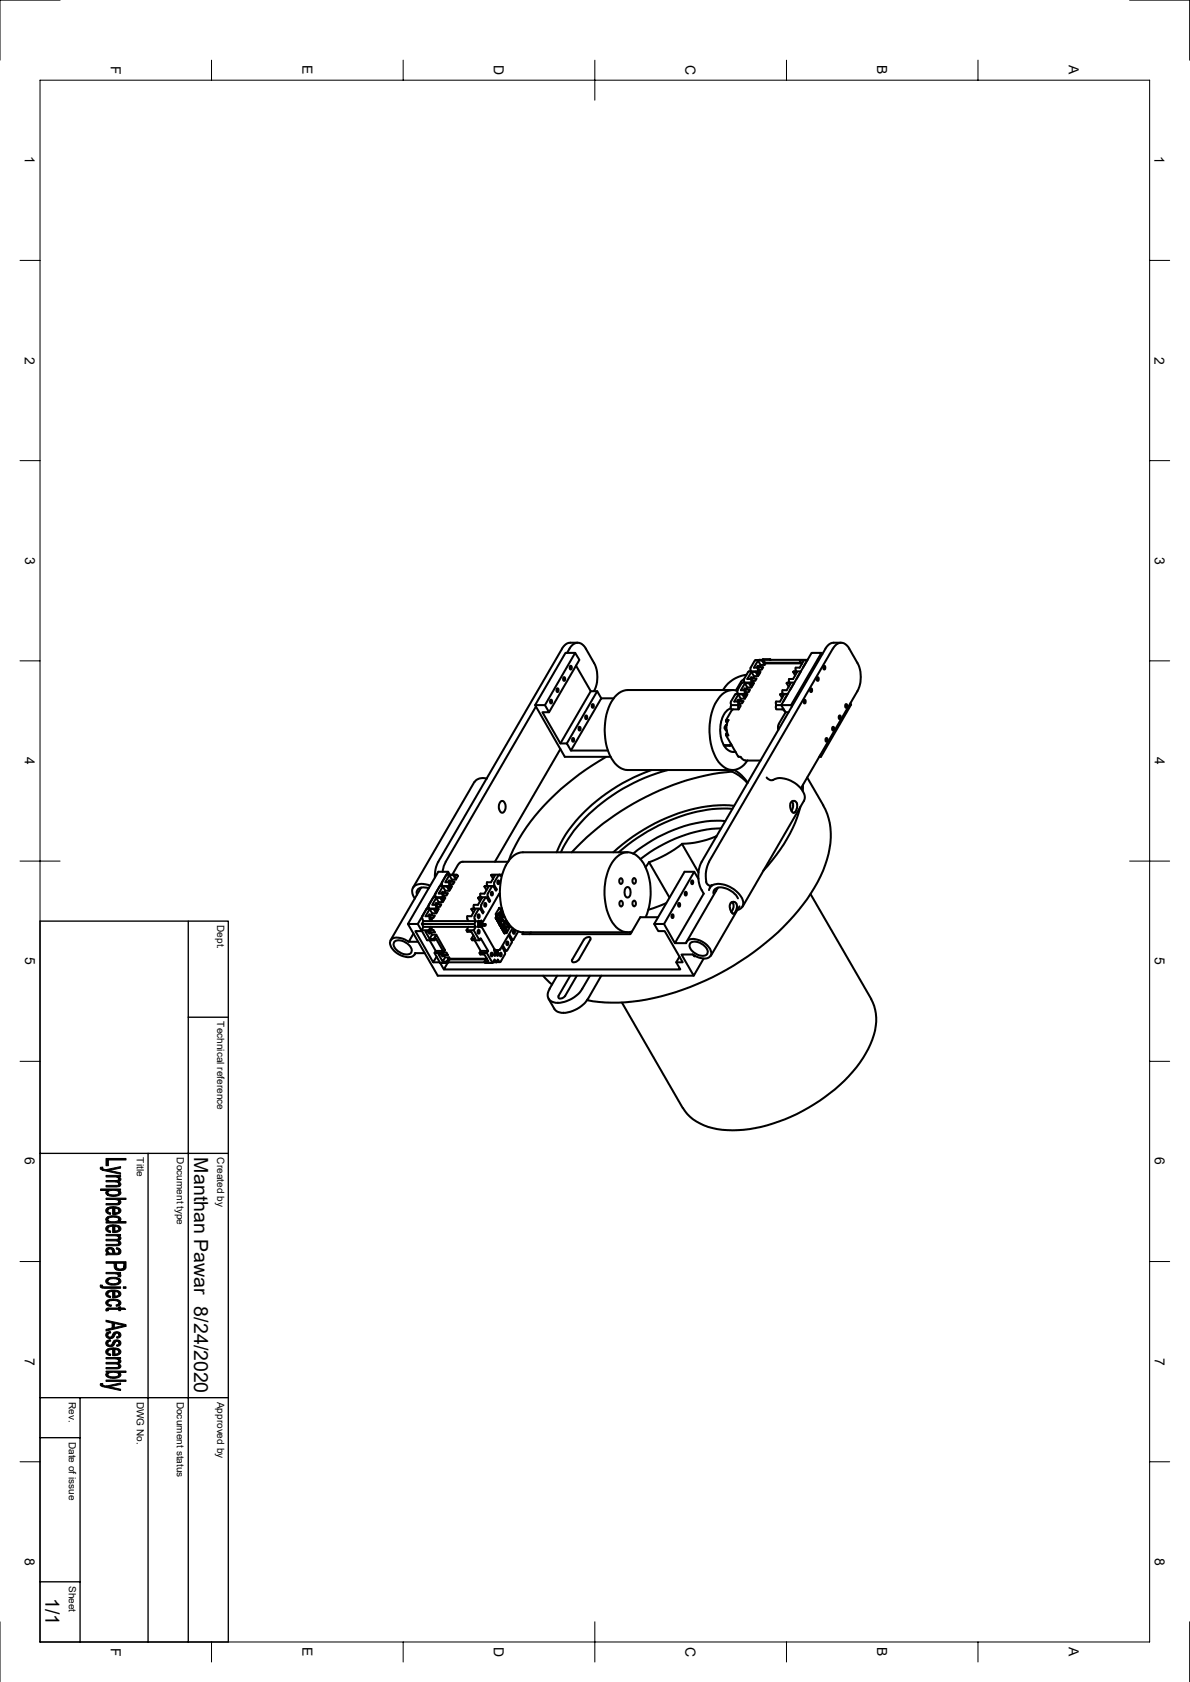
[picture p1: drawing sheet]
<svg xmlns="http://www.w3.org/2000/svg" width="297mm" height="420mm" viewBox="0 0 297 420" stroke-linecap="round" stroke-linejoin="round" font-family="sans-serif">
<defs><g id="words">
<g font-size="4.9">
<text x="48.5" y="289" transform="rotate(90 48.5 289)">Manthan Pawar 8/24/2020</text>
<text x="11.3" y="399.1" transform="rotate(90 11.3 399.1)">1/1</text>
</g>
<g font-size="3.5">
<text x="27.6" y="16.5" transform="rotate(90 27.6 16.5)">F</text>
<text x="75.5" y="16.3" transform="rotate(90 75.5 16.3)">E</text>
<text x="123.3" y="16.3" transform="rotate(90 123.3 16.3)">D</text>
<text x="171.1" y="16.3" transform="rotate(90 171.1 16.3)">C</text>
<text x="218.9" y="16.3" transform="rotate(90 218.9 16.3)">B</text>
<text x="266.8" y="16.3" transform="rotate(90 266.8 16.3)">A</text>
<text x="6.2" y="39" transform="rotate(90 6.2 39)">1</text>
<text x="288.2" y="39" transform="rotate(90 288.2 39)">1</text>
<text x="6.2" y="89" transform="rotate(90 6.2 89)">2</text>
<text x="288.2" y="89" transform="rotate(90 288.2 89)">2</text>
<text x="6.3" y="139" transform="rotate(90 6.3 139)">3</text>
<text x="288.2" y="139" transform="rotate(90 288.2 139)">3</text>
<text x="6.2" y="189" transform="rotate(90 6.2 189)">4</text>
<text x="288.2" y="189" transform="rotate(90 288.2 189)">4</text>
<text x="6.3" y="239" transform="rotate(90 6.3 239)">5</text>
<text x="288.2" y="239" transform="rotate(90 288.2 239)">5</text>
<text x="6.2" y="289" transform="rotate(90 6.2 289)">6</text>
<text x="288.2" y="289" transform="rotate(90 288.2 289)">6</text>
<text x="6.2" y="339" transform="rotate(90 6.2 339)">7</text>
<text x="288.2" y="339" transform="rotate(90 288.2 339)">7</text>
<text x="6.2" y="389" transform="rotate(90 6.2 389)">8</text>
<text x="288.2" y="389" transform="rotate(90 288.2 389)">8</text>
<text x="27.6" y="411.4" transform="rotate(90 27.6 411.4)">F</text>
<text x="75.5" y="411.3" transform="rotate(90 75.5 411.3)">E</text>
<text x="123.3" y="411.2" transform="rotate(90 123.3 411.2)">D</text>
<text x="171.1" y="411.2" transform="rotate(90 171.1 411.2)">C</text>
<text x="218.9" y="411.3" transform="rotate(90 218.9 411.3)">B</text>
<text x="266.8" y="411.3" transform="rotate(90 266.8 411.3)">A</text>
</g>
<g font-size="2.5">
<text x="54.2" y="231" transform="rotate(90 54.2 231)">Dept.</text>
<text x="54.2" y="255" transform="rotate(90 54.2 255)">Technical reference</text>
<text x="34.2" y="289" transform="rotate(90 34.2 289)">Title</text>
<text x="44.2" y="289" transform="rotate(90 44.2 289)">Document type</text>
<text x="54.2" y="289" transform="rotate(90 54.2 289)">Created by</text>
<text x="17.2" y="350" transform="rotate(90 17.2 350)">Rev.</text>
<text x="34.2" y="350" transform="rotate(90 34.2 350)">DWG No.</text>
<text x="44.2" y="350" transform="rotate(90 44.2 350)">Document status</text>
<text x="54.2" y="350" transform="rotate(90 54.2 350)">Approved by</text>
<text x="17.2" y="360" transform="rotate(90 17.2 360)">Date of issue</text>
<text x="17.2" y="396" transform="rotate(90 17.2 396)">Sheet</text>
</g>
</g></defs>
<g fill="none" stroke="#000" stroke-width=".51">
<path d="M133.8 176.4l-22.5 38.8-.6 1.1-.2 1.4M136 176.1l7.6-13.1 1 1.8-7.6 13M137.4 174.8a.42 .42 0 0 1 .4 .4 .42 .42 0 0 1-.4 .4l-.1-.3zM139 171.9a.42 .42 0 0 1 .4 .4 .42 .42 0 0 1-.4 .5l-.1-.4zM140.3 162l-30.9 53.2a7.3 7.3 0 0 0-.9 3.9M140.7 169.1a.42 .42 0 0 1 .4 .4 .42 .42 0 0 1-.4 .5l-.2-.4zM142.2 161.9a2.14 2.14 0 0 1 2-1.4 2.14 2.14 0 0 1 2 1.5l2.1 3.5a7.7 7.7 0 0 1 0 7.1M142.2 162l-.7 1M142.3 166.3a.42 .42 0 0 1 .4 .4 .42 .42 0 0 1-.4 .4l-.1-.3zM143.6 163h-2.5l-7.5 13.1M143.8 166.2l3.6 6.4M144.2 160.5a3.7 3.7 0 0 0-3 .4l-.9 1"/>
<path d="M146.2 178.7a.42 .42 0 0 1 .4 .4 .42 .42 0 0 1-.4 .4l-.1-.3zM147.8 175.9a.42 .42 0 0 1 .4 .4 .42 .42 0 0 1-.4 .4l-.1-.3zM149.1 172.6h-1.7l-7.5 13M150.1 174.4l-1-1.8-7.6 13M153.2 174.4h-3.1l-7.6 13M180.6 172l-.1 .3M181.7 180l.1-.2-.6 .1 .2 .7M181.7 179.9a3.9 3.9 0 0 0 0 3.6M182.4 176.9a5.1 5.1 0 0 0-2.6 5l.1 1.9 .3 1.2 .6 1.1M182.5 175.9v1M182.5 177l.2 .3M182.5 176.1h1.9l-.1 .1"/>
<path d="M182.8 172.3h-26.1a5.9 5.9 0 0 0-4.8 4.4 15.2 15.2 0 0 0 1.6 13.9l1.5 1.3 1.7 .4h26.1M183.5 173.4l-1.1 1.9 .1 .6M183.7 173.3h1.8M183.7 173.3l-.2 .1M184 172.5a4.3 4.3 0 0 0-5.1 2.5 15.2 15.2 0 0 0 .5 15.3 4.1 4.1 0 0 0 7.2-.4M184.1 173.1l.1 .2M184.1 172.4v.7M184.3 175.9l.1 .2M184.3 173.4l-1 1.8h1l.6 1-.5 .9-.1-.1M184.3 173.4h1l.6 1.1M184.3 173.4l.6 1.1M184.3 176.2v.7"/>
<path d="M184.3 175.2v.7M184.4 177.1l-1.7 .1-1.5 2.7M184.5 175l-.3-.3-.2 .5M185.1 170.6l-1 1.7M185.3 170.4h1.9M185.3 170.5l-.2 .1M185.3 173.4l.2-.1 .2 .1M185.7 169.6l-.7 .6-1.3 2.2M185.7 173.4l.4 .7M185.7 170.2l.1 .2M185.8 169.5v.7M185.9 172.4l-.1 .5 .5 .9"/>
<path d="M185.9 170.6l-1 1.7h1l.6 1.1-.6 1.1h-1l-.3 .5h1l-.4 .6h-.6M185.9 170.6h1l.6 1.1M185.9 170.6l.6 1.1M186.2 172.2l-.3-.3-.2 .4M186.3 168.5a7.7 7.7 0 0 0-5.6 3.5M187 170.6l.2-.1 .5 .8M187.5 169.5l.7 1.1-.7 1.1h-1l-.3 .5h1l-.3 .6h-.7M187.5 167.8l.7 1M187.5 167.8l-1 1.7h1M187.5 167.8h1.1M187.6 169.5l-.1 .6 .5 .8M187.8 169.4l-.3-.3-.2 .4"/>
<path d="M188.4 164.9l-1.1 2 .2 .7M188.6 167.8l.6 1M188.6 164.8l-.2 .2M188.6 167.8l.2-.2 .1 .2M188.8 167.6h-1.9l-1.2 1.9M189 167.8l.4 .7M189.2 167.4l.4 .7M189.2 164.9h1l.6 1.1M189.2 164.9l.6 1.1M189.2 164.9l-1 1.8h1l.6 1.1-.6 1h-1l-.4 .6h1l-.3 .6h-.7M189.2 166.7v.7M189.4 166.6l-.3-.4-.2 .5"/>
<path d="M189.5 164.8h.1M190.2 165l.2-.2 .2 .2M190.6 164.9l.3 .6M190.9 165.5h9M190.9 165.5l.1 .2h9M191 165.7l-.2 .3h-1l-.3 .6h1l-.4 .6h-.6M192.2 164.8v-.2h-1.8l-.1 .2M192.2 164.6l.2 .2M193.7 177l.1 .1h1.4l.6 .4-.3-.5M193.7 175.9v.3M193.7 175.2v.7M193.7 176.2v.7"/>
<path d="M193.8 176.1h1.2l7.6-13.1h2.4l-7.6 13.1M194.9 173.3h1.7M194.9 173.3l-.2 .1M195.2 174.3l-.5-.9h1l-1 1.8h-1M195.3 172.4l-.1 .5 .2 .4M196.1 177.8l-1.7 2.9M196.3 170.6l.5 .9M196.3 170.6h1.1l-1.1 1.7h-1M196.5 170.4h1.7M196.5 170.5l-.2 .1M196.5 173.4l-1 1.8M196.9 170.2l.2 .2"/>
<path d="M197 169.5v.7M197.4 176.1h-2.4l1 1.7h.8M197.4 176.1l.3 .3M198.2 170.6l-1.1 1.7M198.5 168.7l-.5-.9h1l-1 1.7h-1.1M199.8 164.8l-.2 .2M199.8 167.8l-1 1.7M199.9 167.6l-1.9 .2M200.1 165.8l-.5-.9h1l-1 1.8h-1l-.1 .5 .2 .4M200.7 174.8a.42 .42 0 0 1 .4 .4 .42 .42 0 0 1-.4 .4l-.1-.3zM201.4 164.9l-1 1.8M201.5 164.8h-12.9"/>
<path d="M202.3 171.9a.42 .42 0 0 1 .4 .4 .42 .42 0 0 1-.4 .5l-.1-.4zM204 169.1a.42 .42 0 0 1 .4 .4 .42 .42 0 0 1-.4 .5l-.2-.4zM205 163l.2 .4M205.6 166.3a.42 .42 0 0 1 .4 .4 .42 .42 0 0 1-.4 .4l-.1-.3zM206 162l-30.9 53.2a7.9 7.9 0 0 0 .5 7.9l-7.2 12.4h2.8a1.99 1.99 0 0 1 2.9-.8 4.4 4.4 0 0 1 3.4 3.4 1.8 1.8 0 0 1-2.6 1.1l-2.1-.9M207.9 162l-30.9 53.2M207.9 161.9a2.14 2.14 0 0 1 2-1.4 2.14 2.14 0 0 1 2.1 1.5l2 3.5a7.8 7.8 0 0 1 0 7.1l-14.1 24.2M209.5 178.7a.42 .42 0 0 1 .4 .4 .42 .42 0 0 1-.4 .4l-.2-.3zM209.9 160.5a3.7 3.7 0 0 0-2.9 .4l-1 1M211.1 175.9a.42 .42 0 0 1 .4 .4 .42 .42 0 0 1-.4 .4l-.2-.3zM212.3 175.6l.1 .3-7.5 13.1h-.4M121.5 194.4a2.76 2.76 0 0 0-3.1 .8l-15.3 26.5"/>
<path d="M139.9 187l-16.4 28.2M142.9 184.3a.42 .42 0 0 1 .4 .4 .42 .42 0 0 1-.4 .5l-.1-.4zM144.5 181.5a.42 .42 0 0 1 .4 .4 .42 .42 0 0 1-.4 .5l-.1-.4zM151.2 189a60 60 0 0 0-21.6 20.4l-1.5 2.8-1.1 2.8M151.7 187.4h-9.2l-1-1.8h-1.6l-4.5-7.8h1.6l-1-1.7h-2.4l7.4 12.9h11.4M162.5 192.3a42.9 42.9 0 0 0-22 17.2l-1.6 3.3M166.5 192.3a44 44 0 0 0-24.7 17.3l-1.8 3.2M180.7 186.1l1.1 1.3 .9 .3h.9M180.8 186.1h1.3M181.1 181.4l-.3 .3 .3 .3M181.1 182l.3 .3M181.1 182.3l.3 .2"/>
<path d="M181.1 182.1v.2l.2 .1M181.2 183.6l3 5.2 .8 .3M181.3 181l-.2 .1v.3M181.4 181.1l-.3 .3M181.4 181l-.3 .1M181.4 182.8l-.2 .7 .6 .1-.1-.1M181.9 192.3l2.6 1.4 2.1 1.8M182.5 185.8l-.4 .3M182.5 185.9l-.3 .3h-1.4v-.1M182.8 192.7a64.3 64.3 0 0 0-40.1 20.1M183.3 192.3l1.9 1.4 1.4 1.7M185 189.1l.6 .7 .4 .1"/>
<path d="M186 189.9h3.8M191.3 194.1a1.36 1.36 0 0 0 1.6 .6M193 194.8a5.1 5.1 0 0 1 5.4 .7 4.3 4.3 0 0 1 2.4 4.1l-.1 .4M194.4 180.7l-.2 .7 .1 .8M200.4 196v1.6M200.7 199.9l-15.4 26.5M201.5 194.1l3.9 7a17.4 17.4 0 0 1 .6 14.9 47.8 47.8 0 0 1-16.3 20.5 63.9 63.9 0 0 1-35.4 13.9l-4.8-.2-3-.5M204.7 188.6l.2 .4M206.2 184.3a.42 .42 0 0 1 .4 .4 .42 .42 0 0 1-.4 .5l-.2-.4zM207.8 181.5a.42 .42 0 0 1 .4 .4 .42 .42 0 0 1-.4 .5l-.1-.4zM111.3 218.5l-1 1.8M111.5 218.4l-.1 .2"/>
<path d="M111.5 218.4h2.5M111.8 217.7l-7.5 13h-2.5M112.1 218.5l-1 1.8h1l.7 1.1-.4 .7M112.1 218.5h1.1l.6 1.1 .5-.9-.3-.3-.2 .2M112.1 218.5l.7 1.1M112.3 218.4l-.5-.7h-2.4l-7.6 13 7.5 12.9h63.8M113.2 218.6l.2-.2 .1 .2M113.6 218.5l.1 .2 .1-.2M113.8 219.6h-1l-.4 .6h1.1l-.4 .6h-.7M122.8 218.4l-.2 .2M122.8 218.4h2.4M123.1 219.4l-.5-.9h1l-1 1.8h-1.1"/>
<path d="M124.2 219.9a.42 .42 0 0 1 .4 .4 .42 .42 0 0 1-.4 .4l-.1-.3zM124.4 218.6l.2-.2 .2 .2M124.4 218.5l-1 1.8M124.8 218.5l.1 .2 .1-.2M125 200.2l.1-.2a1.21 1.21 0 0 1 1.1 1.6l-.2 .7a.68 .68 0 0 1-.7 .6 .68 .68 0 0 1-.6-.6l-.2-1.3zM125.3 218.5l-.2 .1M126.3 216l-.1 .1M126.8 215.2h-11.3a1.64 1.64 0 0 0-1.2 .8l-1.4 2.4M154.9 219.3a.69 .69 0 0 1 .5 .7 .69 .69 0 0 1-.5 .7l-.3-.6v-.5zM156.6 212.8h-26.1a5.9 5.9 0 0 0-4.8 4.5 15.2 15.2 0 0 0 1.6 13.8l1.6 1.3 1.6 .4h26.1M158.2 219.3a.69 .69 0 0 1 .5 .7 .69 .69 0 0 1-.5 .6l-.3-.5v-.5zM162 215.3l-.9 1.2"/>
<path d="M162 215.3l5.1 8.8M170.2 210.7a29.4 29.4 0 0 1-8.2 4.6M170.2 210.7l4.1 7.1M172.6 219.9a.42 .42 0 0 1 .4 .4 .42 .42 0 0 1-.4 .4l-.1-.3zM173.3 217.7l-7.6 13 2.7 4.8M174.3 219.5l-1-1.8h-2.4l-7.6 13 1 1.8h1.6l4.5 7.8h-1.6M177 215.2a7.7 7.7 0 0 0-.7 5M178.6 208.9a22.7 22.7 0 0 1-8.4 1.8M178.6 208.9l.1 .1M178.7 208.9h.1M180 206.8a35.2 35.2 0 0 0-20.1 7.7M181 205a33.3 33.3 0 0 0-21.8 7.2l-1.2 .9"/>
<path d="M182.8 202a37.8 37.8 0 0 0-22.4 6.4l-2.5 1.7-3.5 2.7M183.2 201.2a38.1 38.1 0 0 0-23.9 6.8l-3.9 2.8-2.3 2M197.5 200.2l.8-.2 .6 .6v1.2l-.5 1a.65 .65 0 0 1-.7 0 .65 .65 0 0 1-.3-.6l-.2-1zM197.6 200.2l.4 .9-.4 1.4M199.8 201.5a38.2 38.2 0 0 1-9.3 15.9M98.5 235.1a3.3 3.3 0 0 1 4.3 2.1 1.34 1.34 0 0 1-2.1 1 3.1 3.1 0 0 1-2.4-2.6zM102 235.2a4.2 4.2 0 0 0-4.2-.7 1.95 1.95 0 0 0 .5 2.9 4.7 4.7 0 0 0 4.7 1.4l.6-.8h2.4M103.2 233.1l-1.2 2.1h2.4M103.7 238l-.2 .3M104.3 230.7l1 1.8h-1.6l4.4 7.8 .9-1.4M105.1 221.6l-7.6 13.2M105.3 230.7h13.1"/>
<path d="M105.4 229.5l.3 .5-.4 .7 .4 .7-.5 .9 1.4 2.5h1.9M105.5 228.8v.6M105.7 230h13.1M105.7 231.4h13M106.4 227l-1 1.8M107 232.7l.2 .4 .3-.3M107 226.7l.1 .2M107 232.3l.2 .4M107 221.8a2.3 2.3 0 0 0-2.9 .7v.9M107.1 226v.7M107.2 234.8l1.6 2.6-.3 .6 1.4 2.5h1.8l.5-.9M107.2 227h1l.7 1 .2-.3"/>
<path d="M107.2 227l-1 1.8h1M107.2 227l.7 1M107.2 229.5l.3 .5M107.2 234.4h1M107.2 228.8l.7 1-.2 .2M107.3 228.8v.6M107.4 221.1a3.3 3.3 0 0 0-4.4 .7l-.1 1.2 .6 1.4M107.5 228.6l-.3-.3-.2 .5M107.5 231.4l-.5 .9h-1.8M107.5 232.8l.3 .6M107.5 232.2h.7l.3 .6h-1M107.7 231.4l.1 .2-.6 1.1h-1l1 1.7"/>
<path d="M108.2 224.1l-1.2 1.8M108.2 224h1.9M108.3 227l.2-.1 .1 .1M108.5 226.9l-2 .1M108.5 238h1.8l.2 .3M108.7 227l.4 .7M108.8 237.4h1.8M108.9 224.2l-1 1.7h1l.6 1.1-.4 .7M108.9 224.2h1l.6 1.1 .2-.4M108.9 233.4h-1.1l-.6 1M108.9 228h-1l-.4 .6h1l-.3 .6h-.7M108.9 224.2l.6 1.1"/>
<path d="M108.9 226.7l.4 .7M108.9 226v.7M109.1 225.8l-.3-.3-.2 .4M109.7 221.4l-1.1 1.9 .2 .7M109.9 224.2l.2-.1 .2 .1M110.2 238.3l.2 .5 .3-.3M110.3 238l.3-.6-1.8-3.1-.3 .5-.3-.4 .7-1 2.2 3.9-.6 1h-1l1 1.8 .6-1-.4-.6M110.3 221l.1 .2M110.3 224.2l.4 .7M110.4 220.3v.7M110.5 223.1l.6 1.1-.4 .7M110.5 225.3h-1l-.4 .5h1.1l-.4 .6h-.7"/>
<path d="M110.5 223.1l-.1 .5 .5 .9M110.5 221.4l-1 1.7h1M110.5 221.4h1M110.5 221.4l.6 1M110.7 223l-.3-.3-.2 .4M110.7 237.9h.7l.4 .6h-1.1M111.1 239.1h1l-.6 1h-1M111.5 221.4l.2-.2 .2 .2M111.5 221.4l.6 1 .3-.3M111.7 221.2l-2 .2M111.9 221.4l.5 .7M112.1 239.1l.2 .3"/>
<path d="M112.1 222.4h-1l-.3 .6h1l-.3 .6h-.7M112.1 221l.5 .7M112.2 220.3v.7M112.4 220.2l-.3-.4-.2 .5M116.4 232.3l.2 .4h1l1.1 1.7h-1.1M116.6 229.5l.3 .5M116.7 228.8v.6M116.9 231.4l-.5 .9h1.8M118.2 233.6l-.6 .8 .3 .4h1.8M118.2 227.9l-.6-.9h1.1l-1.1 1.8h-1M118.3 226l-.1 .5 .2 .4M118.4 234.8l1.6 2.6-.3 .6"/>
<path d="M118.4 229.5l.4 .5-.4 .7 .3 .7-.5 .9 1.5 2.5 .3-.5 1.8 3.1-.3 .6 1.4 2.5 .5-.9 .5 .7 .3-.7 .5 .6 .2-.1M118.5 228.8v.6M119.3 231.3l.1 .2M119.3 228.3a.42 .42 0 0 1 .4 .5 .42 .42 0 0 1-.4 .4l-.1-.3zM119.3 232.2a.42 .42 0 0 1 .4 .5 .42 .42 0 0 1-.4 .4l-.1-.4zM119.3 230.2l.5 .3h-.4M119.4 230.5l.2 .2-.2 .3M119.4 229.9l-.1 .2M119.4 229.9l.1 .2M119.4 230.9h.4M119.5 227l-1.1 1.8M119.5 227l.2-.1 .1 .1"/>
<path d="M119.5 231.3l.3 .1 .2-.1M119.5 224.1l-.2 .1M119.5 230.1l.3 .2M119.5 224h1.8M119.5 230.1l.3-.1 .2 .1M119.5 230.8l.1 .1M119.6 230.5l-.1 .1M119.6 231.3h.1M119.6 230.1v.1M119.7 226.9l-2 .1M119.8 230.3v.2M119.8 230.9l-.5 .3"/>
<path d="M119.8 230.9v.3l-.4 .4M119.8 231.2v.2M119.8 230.4l.1 .3h-.3M119.8 230.3h.3M119.8 225.1l-.5-.9h1l-1 1.7h-1M119.8 231.1h.3M119.8 230.1v.2M119.9 230.7l-.1 .4M119.9 223.8l.1 .2M119.9 230.5v.4M119.9 223.1v.7M120 237.4h1.8"/>
<path d="M120 230.1l.1-.2 .1 .2M120 231.4l.1 .2M120.1 231.5l.1-.1 3.2 5.8M120.1 230.3l.1 .4M120.1 231.1h.1M120.1 226v.5l.6 1.2-.2 .4-.6-1.1M120.1 231.1l.1 .3M120.3 230.1h-1l.1 .2-.1 1.1h.8M120.3 230.1l-.2 .2M120.3 227.7h.4M120.9 221.4h1.1l-1.1 1.7h-1M120.9 221.4l.5 .8"/>
<path d="M121 225.5a.42 .42 0 0 1 .4 .4 .42 .42 0 0 1-.4 .5l-.1-.4zM121.1 224.2l-1 1.7M121.2 224.2l.1-.1 .2 .1M121.3 239.4h-9l-.1 .2h9M121.5 238h-1.8l.2 .3h1l1 1.8h-1l.5-.9M121.5 221l.2 .2M121.6 220.3v.7M121.9 224.9h.4M122.6 237.9a.42 .42 0 0 1 .4 .4 .42 .42 0 0 1-.4 .5l-.1-.4zM122.6 222.7a.42 .42 0 0 1 .4 .4 .42 .42 0 0 1-.4 .5l-.1-.4zM123 221.2l-2.1 .2M123.4 221l.6 1.1-.2 .3-.8-1.2-1.3 2.1v.3l.6 1.3-.2 .4-.6-1.1"/>
<path d="M123.4 220.3v.7M123.4 238.4l.1 .2M123.4 237.6l.3 .2-.3 .3M123.4 237.3l.5 .3h-.4M123.5 237.1l.1 .1M123.5 238.3l-.1 .2h.2M123.5 238l.4 .2-.3 .3M123.5 237.4v.8M123.5 237.2h-.1l.1 .2M123.6 222.1h.4M123.6 238.4l.3 .1 .2-.1M123.6 238.5l-.1 .2"/>
<path d="M123.7 238h.1M123.7 237.2l.2 .4M123.7 238.4h.1M123.7 237.6v.1M123.7 229.2l.2-.3-.1 .4M123.7 237.8h.3M123.9 238l-.5 .3M123.9 229.2l-.1 .2M123.9 228.9l-.1 .3 .1-.1M123.9 238.3l.1 .2M123.9 237.4h.3M123.9 238.3h.3"/>
<path d="M123.9 237.5l.1 .3M123.9 229.1l-.1 .1M123.9 237.2v.2M124 229.1l-.1 .2M124 237.8l-.1 .4M124 237.6v.4M124 229.5l.1-.3-.2 .4 .3-.1-.1 .2M124 229.3v.3M124 229.2l-.1 .2 .1-.3-.3 .1M124.1 229.5l-.1 .2M124.1 238.5l.1 .2M124.1 230l.2-.2v.3"/>
<path d="M124.2 228.3h.1M124.2 229.4l-.1 .3M124.2 237.4v.8M124.2 229.5l-.1 .2M124.2 238.3l.1 .2h-.6M124.2 229.5l-.1 .3M124.2 229.7v.3M124.2 229.6v.4M124.3 229.9l-.1 .2M124.3 229.6l-.1 .3 .1-.1M124.3 238.4l-.1 .2M124.3 237.2l-.1 .2"/>
<path d="M124.3 229.8l-.1 .1M124.4 230.2h.1M124.4 229.8l-.1 .2M124.4 230.3h.1M124.4 230.2l-.1 .1M124.5 228.3l.2 .4-.1 .4 .2 .3 .4-.2-.1 .8M124.5 229.9l-.2 .3M124.5 230.2v.3zM124.5 223.2l-4.3 7.5h.8a.24 .24 0 0 1 .2 .3 .24 .24 0 0 1-.3 .2h-.8M124.6 228.2l.4-.3-.2 .7zM124.6 230.4h.2M124.6 230.3l-.2 .1"/>
<path d="M124.6 230.2v.1M124.6 230.3h.1M124.6 230.7v-.3l.1 .4M124.6 226.7l-.9 1.6zM124.6 230.5h.2M124.7 230.3h-.1M124.7 226.7l1.3 2.4M124.7 230.4v.1M124.7 228.7h.1M124.7 230.9v.1M124.7 230.9l.1 .1M124.7 230.5l-.1 .2"/>
<path d="M124.7 231h.1M124.7 230.4h-.1M124.8 230.4v.3h-.2M124.8 223.1l-.2 .1M124.8 230.5l-.1 .2-.1-.2M124.8 231h.1M124.8 237.9a.42 .42 0 0 1 .4 .4 .42 .42 0 0 1-.4 .5l-.1-.4zM124.8 237.1l-1.2 .1M124.8 231.2l.1 .1M124.8 230.9h.1M124.8 230.7v.2M124.9 231l-.1 .2"/>
<path d="M124.9 230.7v.2M124.9 230.5l-.2 .4zM124.9 230.7l-.1 .2h.1M124.9 227.9l-.1 .6M124.9 231h.2l-.1 .1M124.9 231v.2M124.9 231l.2 .1-.2 .1M124.9 230.5v.4l-.1 .1M124.9 231.3h.1M124.9 231l.1 .1M125 227.6l-.8 .7 .1 .2M125 227.6l.1 .2-.4 1.5 .5-.2"/>
<path d="M125 231.1l-.1 .1M125 230.9h-.1M125 231h.1M125 230.9h.1M125 231v.1M125 227.6l-.8 .7 .1 .2 .2-.2 .3 .4-.2 .4 .2 .3M125.1 227l.2 .2M125.1 231.1v.4M125.1 231.1h.1M125.1 231.1l-.1 .3 .1 .1M125.1 231.6h.1M125.1 230l.1 .1"/>
<path d="M125.1 231.5v.1M125.1 231.6l.2 .2M125.2 229.3l-.1 .7 .1 .1M125.2 231.1l-.1 .1M125.3 231.2h.1M125.2 231.3l-.1 .2M125.2 226.7l-.1 .3 .2 .2M125.2 231.3l-.1 .3M125.2 226.8l-.1 .2M125.2 231.8h.1M125.3 231.8h.1M125.3 231.9l.1 .1"/>
<path d="M125.3 231.9h.1M125.3 226.9v.3M125.3 231.4l-.1 .4M125.3 227.2h.1M125.3 231.4h.1M125.3 231.2h-.1M125.3 231.3l-.2 .3M125.3 231.4l-.2 .2M125.3 231.4l.1 .2M125.3 231.8h-.1M125.3 231.8v.1M125.3 229l.4-.1 .1 .1-.5 .2-.1 .9"/>
<path d="M125.3 228.2l-.1 .9M125.3 231.5l.1 .1M125.3 231.5v.3M125.4 231.9h-.1M125.4 231.6v.2M125.4 231.8l.1-.2v.3M125.4 231.6h.1M125.4 231.8v.1M125.4 232h.1M125.4 231.7l.1 .2zM125.4 231.7v.1M125.4 231.9v.1"/>
<path d="M125.4 227.6l.1 .1M125.5 232l-.1 .2M125.5 229.8l.2 .4M125.5 229.7l.2 .5-.3-.4zM125.5 232.1v.3M125.5 232.4h.1M125.6 229.7l-.2 .1M125.6 232.1v.3M125.6 232.4h.1M125.6 232.4v.2M125.6 230.8l.3 .6M125.6 230.7l.2 .2"/>
<path d="M125.6 232l-.1 .1M125.6 232l.1 .2M125.6 232.1l.1 .1M125.6 232.6h.1M125.6 232.1h.1M125.6 232.3v.1M125.6 232v.1M125.7 230.7l-.1 .1M125.7 232.2h.1M125.7 232.1v.1M125.7 232.1l-.1 .3M125.7 232.3v.3"/>
<path d="M125.7 232.3h.2v.2l-.2 .1M125.7 228.9l-.4 .1v-.8l-.1 .9-.5 .1M125.7 232.2l-.1 .1M125.8 232.5l-.1 .1M125.8 232.3v.2M125.8 232.3h.1M125.8 232.3l-.1 .2h.1M125.9 232.7v.2M126 232.7h.1M125.9 232.6l-.2 .1M125.9 232.5l-.1 .3M125.9 232.5l-.1 .2"/>
<path d="M125.9 237.4h.5M125.9 232.7h.1M125.9 232.5l.1 .2M125.9 232.5h.1M126 232.7l-.2 .2M126 232.7h-.1M126 232.7l.1 .1M126 232.7l-.1 .4 .2-.3M126 232.8v.3M126 231.6l.4 .6M126.1 232.7v.1M126.1 231.4l-.1 .2 .4 .6-.2-.6"/>
<path d="M126.1 231.4l-.1 .2M126.2 229.9l-.4 1M126.2 229.9v.3l-.4 .7M126.2 229.9v.1h.2M126.2 237.3l-.6-1.1-.2 .4 .7 1.2v.4l-1.1 1.9M126.4 230h-.1M126.4 230l-.5 1.1v.3l-.3-.7M126.4 231.6h-.2M126.5 235.1a.42 .42 0 0 1 .4 .4 .42 .42 0 0 1-.4 .5l-.1-.4zM126.5 230.7l.2 .3a.35 .35 0 0 1-.1 .3 .35 .35 0 0 1-.3 .1M126.5 230.7l.3 .3a.46 .46 0 0 1-.7 .4M126.6 230.5l-.1 .2"/>
<path d="M126.6 230.5l.3 .4v.4l-.3 .3h-.4M126.8 230.5l.5 .9-.9 1.6-2.7-4.7 2.7 4.7M127.6 234.7h.5M127.7 235.4l-1.1 1.9-.2 .1-.2-.1M127.9 234.7l-.7-1.3-.2 .4 .8 1.3-.1 .2M127.9 231.8l-3.1 5.3M128.1 232.3a.42 .42 0 0 1 .4 .4 .42 .42 0 0 1-.4 .4l-.1-.3zM129.3 232.6l-1.2 2.1h-.1M132.5 232.8l-.3 .5M144.4 239.6a1.19 1.19 0 0 1-1.6 .5v-.5l2.9-4.9a1.19 1.19 0 0 1 1.7-.5l-.1 .5-2.8 4.9M154.9 225a.69 .69 0 0 1 .6 .6 .69 .69 0 0 1-.6 .7l-.3-.5v-.5zM156.3 221.7l.1-.2a1.09 1.09 0 0 1 1 1.6 .75 .75 0 0 1-.8 1 .75 .75 0 0 1-.7-1l.1-1z"/>
<path d="M158.2 224.9a.69 .69 0 0 1 .5 .7 .69 .69 0 0 1-.5 .7l-.3-.6v-.5zM161.2 229a15.3 15.3 0 0 0-1.1-14.2 4 4 0 0 0-6.9 0 14.8 14.8 0 0 0 .1 16.2 3.9 3.9 0 0 0 4.4 1.6M163.3 230.7h2.4M164.3 229h-4.5l-2.4 4.3h-27l.2-.5M166.3 225.5l-4.5 1.7M167.7 228.3a.42 .42 0 0 1 .4 .5 .42 .42 0 0 1-.4 .4l-.1-.3zM169.4 225.5a.42 .42 0 0 1 .4 .4 .42 .42 0 0 1-.4 .5l-.2-.4zM169.6 238.9l-.8 1.4 1 1.8h-59l1-1.8h9.2M171 222.7a.42 .42 0 0 1 .4 .4 .42 .42 0 0 1-.4 .5l-.1-.4zM172.4 235.4a3.3 3.3 0 0 1 4.3 2.2 1.34 1.34 0 0 1-2.2 .9 3.1 3.1 0 0 1-2.4-2.6zM172.8 238.3h-2.7l3 5.3 2.5-4.2M173.1 238.5l.1 .2h.3"/>
<path d="M176.2 220.2l.5 .7 .4 .2 .6-.1-.5 .7M177 222.3a2.24 2.24 0 0 1 2.7-1.6 6.8 6.8 0 0 1 5.8 4.5 1.8 1.8 0 0 1-1.5 2M178.1 223.1a1.5 1.5 0 0 1 1.9-1.5 5.6 5.6 0 0 1 4.2 2.7M178.5 222.5h.2M179.2 221.6l-7.8 13.6M182.4 225.4l.4-.2h.5l.6 .6v1.2l-.7 1.1a.89 .89 0 0 1-.9-1l-.2-.9zM182.6 225.3a1.74 1.74 0 0 1-.1 2.5M184.6 226.3l-7.2 12.4M202.3 223.3l15.1 26.2a12.2 12.2 0 0 1-.1 11.2 35.5 35.5 0 0 1-14.1 15.1 37.5 37.5 0 0 1-22.9 6.3 12.7 12.7 0 0 1-9.9-5.5l-15.2-26.2M108.1 240.3h1.7l1 1.8M111.5 240.1l.2 .4M120.9 240.1l.2 .4h1.8"/>
<path d="M123 240.3h.9M123.9 240.2h.9M135.6 243.6l2.2 2.2M139.1 243.6l-1.9 3.3M142.3 243.6l-2.9 5.1M144 243.6l-2.9 5.1a1.19 1.19 0 0 1-1.7 .4v-.4M147.2 243.6l-1.9 3.3a7.4 7.4 0 0 1-7.1 3.4 2.03 2.03 0 0 1-1-3.4M150.1 243.6l-3.4 5.8a7.4 7.4 0 0 1-7.1 3.4l-1-.6-1.7-2.8"/>
</g>
<circle cx="123.7" cy="237.3" r=".25" fill="#000"/>
<g fill="none" stroke="#000" stroke-width=".25">
<path d="M15 0h-15v15M52.8 15v5M100.6 15v5M148.5 15v10M196.3 15v5M244.1 15v5M281.9 0h15v15M10 20h276.9v390h-276.9zM5 65h5M286.9 65h5M5 115h5M286.9 115h5"/>
<path d="M5 165h5M286.9 165h5M5 215h10M281.9 215h10M5 265h5M286.9 265h5M5 315h5M286.9 315h5M5 365h5M286.9 365h5M0 405v14.9M52.8 410v5"/>
<path d="M100.6 410v5M148.5 405v10M196.3 410v5M244.1 410v5M296.9 405v14.9"/>
</g>
<path d="M10 230h47v180h-47zM47 230v180M47 254h10M10 288h47M37 288v122M10 359h10M10 349h47M20 349v61M10 395h10" fill="none" stroke="#000" stroke-width=".34"/>
<g fill="#000" stroke="#000" stroke-width=".25">
<path d="M25.1 291.5l.6-.1-.1 .8-.6-.4z" fill-rule="evenodd"/>
<path d="M26.5 297.5l.3-.2v1.1l-.4-.4z" fill-rule="evenodd"/>
<path d="M26.5 294.8l3-.2 .1 1.1-.2-.4-.3-.2h-2.6z" fill-rule="evenodd"/>
<path d="M29.6 293.8v.6z" fill-rule="evenodd"/>
<path d="M29.6 297.2l.1 .6z" fill-rule="evenodd"/>
<path d="M26.5 292.1l3.6-.8v.4l-2.9 .6z" fill-rule="evenodd"/>
<path d="M25.6 291.6l.4 .4 4.1 .9v.3l-4.5-1z" fill-rule="evenodd"/>
<path d="M26.5 293.5h3.6v.3h-.5l-.1 .4-.6-.3h-2.4z" fill-rule="evenodd"/>
<path d="M25.1 296.9h5v.3h-.5v.4a2.18 2.18 0 0 0-2.7 .2l-.1 .7v-1.2h-1.7z" fill-rule="evenodd"/>
<path d="M29.7 293.9a.6 .6 0 0 1 .5 .6 .6 .6 0 0 1-.7 .6z" fill-rule="evenodd"/>
<path d="M26.5 296h2.8l.3-.3 .1-.6a.64 .64 0 0 1 .5 .8 .64 .64 0 0 1-.9 .4l-2.8 .1z" fill-rule="evenodd"/>
<path d="M26.9 297.8a1.93 1.93 0 0 0 2.4 .4l.3-.2 .2-.7a.73 .73 0 0 1 .3 .9 .73 .73 0 0 1-.8 .4l-1.1 .1-1.1-.2h-.3z" fill-rule="evenodd"/>
<path d="M26.5 299.2h5v.3h-1.8l-.1 1.3v-.9l-.3-.3-2.8-.1z" fill-rule="evenodd"/>
<path d="M26.5 289.3h5v.3h-4.4v1.5h-.6z" fill-rule="evenodd"/>
<path d="M26.6 304l.3-.2v1.3l-.5-.5z" fill-rule="evenodd"/>
<path d="M26.9 312.3v.7z" fill-rule="evenodd"/>
<path d="M26.7 301.7l.2-.1 .1 1 .6 .3v.3a.92 .92 0 0 1-1.1-.4 .92 .92 0 0 1 .2-1.1z" fill-rule="evenodd"/>
<path d="M26.7 306.2l.2-.1 .1 1 .6 .3v.4a.92 .92 0 0 1-1.1-.5 .92 .92 0 0 1 .2-1.1z" fill-rule="evenodd"/>
<path d="M26.6 311.7a1.51 1.51 0 0 1 1.7 .1l-.1 1.1a.9 .9 0 0 0-1-1l-.3 .3-.1 .7a.72 .72 0 0 1-.2-1.2z" fill-rule="evenodd"/>
<path d="M26.5 300.5h2.6l.3-.1 .2-.3v.7l-.2 .1h-2.9z" fill-rule="evenodd"/>
<path d="M26.9 301.6l1.2-.3 1 .1 .6 .2v.7l-.2-.4-.9-.2v1.5h-.5v-1.5l-.8 .1-.4 .5z" fill-rule="evenodd"/>
<path d="M26.9 306.1l1.2-.3 1.4 .2 .2 .1v.7l-.2-.3-.9-.3v1.6h-.5v-1.6l-.8 .2-.4 .4z" fill-rule="evenodd"/>
<path d="M26.5 309.5l3-.2 .1 1-.2-.3-.4-.2h-2.5z" fill-rule="evenodd"/>
<path d="M29.1 311.5l.6 .2v.7l-.2-.4-.5-.1z" fill-rule="evenodd"/>
<path d="M26.9 319.2l.9-.3 1.4 .1 .5 .2v.7a1.82 1.82 0 0 0-2.4-.5l-.4 .5z" fill-rule="evenodd"/>
<path d="M29.6 308.5v.6z" fill-rule="evenodd"/>
<path d="M26.5 308.2h3.6v.3h-.5l-.1 .4-.8-.3h-2.2z" fill-rule="evenodd"/>
<path d="M26.5 317.7h3.6v.3h-.6v.5l-.2-.3-.6-.1h-2.2z" fill-rule="evenodd"/>
<path d="M29.7 299.5a.65 .65 0 0 1 .5 .7 .65 .65 0 0 1-.6 .6z" fill-rule="evenodd"/>
<path d="M28.6 301.7v1.2h.4l.7-.5v-.8a.83 .83 0 0 1 .4 1 .83 .83 0 0 1-.9 .5l-.6 .1z" fill-rule="evenodd"/>
<path d="M26.9 303.8l1.7-.2a1.34 1.34 0 0 1 1.6 .9l-.5 .5v-.5a1.99 1.99 0 0 0-2.8 0z" fill-rule="evenodd"/>
<path d="M28.6 306.2v1.2h.4l.6-.3 .1-1a.83 .83 0 0 1 .4 1 .83 .83 0 0 1-.9 .6l-.6 .1z" fill-rule="evenodd"/>
<path d="M29.7 308.6a.6 .6 0 0 1 .5 .6 .6 .6 0 0 1-.7 .6z" fill-rule="evenodd"/>
<path d="M26.5 310.7h2.8l.3-.3 .1-.6a.66 .66 0 0 1 .5 .8 .66 .66 0 0 1-.9 .5h-2.8z" fill-rule="evenodd"/>
<path d="M26.9 312.5l.5 .4h.9v-1.1l.2 .2a.68 .68 0 0 0 .2 .8 .68 .68 0 0 0 .8 0l.2-.2v-.9a.87 .87 0 0 1 .4 1.1 .87 .87 0 0 1-1.1 .5l-2.5 .1v-.3l.4-.1z" fill-rule="evenodd"/>
<path d="M29.5 318l.6 .3-.1 .6-.6-.2z" fill-rule="evenodd"/>
<path d="M26.6 319.4l.3-.2v.7a1.9 1.9 0 0 0 2.8 .1v-.8a.85 .85 0 0 1 .4 1 .85 .85 0 0 1-.9 .6l-.6 .1a1.66 1.66 0 0 1-2.2-1.1z" fill-rule="evenodd"/>
<path d="M29.1 315.4v.8a.94 .94 0 0 0 .9 .7 .94 .94 0 0 0 .9-.8v1l-.6 .1-1.2-.1z" fill-rule="evenodd"/>
<path d="M26.5 305.1h.4v-.5a2.25 2.25 0 0 0 2.8-.1v.5h1.8v.4h-5z" fill-rule="evenodd"/>
<path d="M26.5 315h5v1.5l-.6 .6v-1.7h-1.8l-.1 1.7-.5-.6v-1.1h-2z" fill-rule="evenodd"/>
<path d="M25.1 320.8l.5 .1-.1 .7-.4-.2z" fill-rule="evenodd"/>
<path d="M26.5 326.8l.5-.2v.7l-.5 .1z" fill-rule="evenodd"/>
<path d="M26.7 322.5l.2-.1v.9l.7 .4v.3a.92 .92 0 0 1-1.1-.4 .92 .92 0 0 1 .2-1.1z" fill-rule="evenodd"/>
<path d="M26.9 332.7l.7-.2v.3l-.6 .2-.1 .4z" fill-rule="evenodd"/>
<path d="M26.9 334.7l.7-.2v.4l-.6 .2-.1 .3z" fill-rule="evenodd"/>
<path d="M26.7 337l.2-.2 .1 1 .6 .3v.4a.92 .92 0 0 1-1.1-.4 .92 .92 0 0 1 .2-1.1z" fill-rule="evenodd"/>
<path d="M26.5 325l.4-.3v.8l.9 .3-.1 .4a1.05 1.05 0 0 1-1.2-1.1z" fill-rule="evenodd"/>
<path d="M26.9 322.4l.9-.3 1.4 .1 .5 .2v.7l-.2-.4-.9-.2v1.5l-.5 .1v-1.6l-1 .2-.2 .4z" fill-rule="evenodd"/>
<path d="M26.9 336.8l1.2-.3 1.4 .2 .2 .1v.8l-.2-.4-.9-.2v1.5h-.5v-1.6l-.8 .2-.4 .5z" fill-rule="evenodd"/>
<path d="M29 325.8l.5-.1 .2-.4v.7l-.7 .2z" fill-rule="evenodd"/>
<path d="M26.7 332.7h.2v.7a.65 .65 0 0 0 .7 .4 .65 .65 0 0 0 .6-.7 1.11 1.11 0 0 1 1.5-.4v.6a.56 .56 0 0 0-.7-.4 .56 .56 0 0 0-.4 .7 1.09 1.09 0 0 1-1.4 .6 1.09 1.09 0 0 1-.7-1.2z" fill-rule="evenodd"/>
<path d="M26.7 334.8l.2-.1v.7a.65 .65 0 0 0 .7 .5 .65 .65 0 0 0 .6-.7 1.11 1.11 0 0 1 1.5-.5v.7a.56 .56 0 0 0-.7-.4 .56 .56 0 0 0-.4 .6 1.09 1.09 0 0 1-1.4 .7 1.09 1.09 0 0 1-.7-1.3z" fill-rule="evenodd"/>
<path d="M29.6 339.3v.5z" fill-rule="evenodd"/>
<path d="M25.5 321.1l.4 .2h4.2v.4l-4.4-.1z" fill-rule="evenodd"/>
<path d="M26.5 339h3.6v.3h-.5l-.1 .3-.8-.3h-2.2z" fill-rule="evenodd"/>
<path d="M28.6 322.5v1.2l.7-.1 .3-.3 .1-.9a.85 .85 0 0 1 .4 1 .85 .85 0 0 1-.9 .6h-.6z" fill-rule="evenodd"/>
<path d="M26.9 324.7l1.4-.3a1.54 1.54 0 0 1 1.9 1l-.5 .6v-.7a1.89 1.89 0 0 0-2.4-.4l-.4 .4z" fill-rule="evenodd"/>
<path d="M29.7 332.7a.79 .79 0 0 1 .4 .9 .79 .79 0 0 1-.9 .5l-.1-.3 .6-.3z" fill-rule="evenodd"/>
<path d="M29.7 334.7a.79 .79 0 0 1 .4 1 .79 .79 0 0 1-.9 .5l-.1-.4 .6-.3z" fill-rule="evenodd"/>
<path d="M28.6 337v1.1h.4l.7-.4v-.9a.83 .83 0 0 1 .4 1.1 .83 .83 0 0 1-.9 .5l-.6 .1z" fill-rule="evenodd"/>
<path d="M29.7 339.3a.6 .6 0 0 1 .5 .7 .6 .6 0 0 1-.7 .5z" fill-rule="evenodd"/>
<path d="M27 326.6h2.6v-.3h.5v.3h.9l.4 .3h-1.3v.4h-.5v-.4h-2.4l-.2 .3z" fill-rule="evenodd"/>
<path d="M26.5 329.6l5 1.2v.4l-3-.7-.5 1.1v-1.2l-1.5-.4z" fill-rule="evenodd"/>
<path d="M26.5 331.9l1.5-.3 .5-1.1v1l2.4-.5 .6 .2-5 1.2z" fill-rule="evenodd"/>
<path d="M30.8 321.3h.7v.4h-.7z" fill-rule="evenodd"/>
<path d="M25.1 345.5l.6-.1-.1 .8-.6-.3z" fill-rule="evenodd"/>
<path d="M26.5 344.6h5v.3h-5z" fill-rule="evenodd"/>
<path d="M26.8 342.7l.1 .5z" fill-rule="evenodd"/>
<path d="M26.5 340.2l3-.1 .1 1-.2-.4-.4-.1h-2.5z" fill-rule="evenodd"/>
<path d="M26.5 346.1l3.6-.8v.4l-2.9 .6z" fill-rule="evenodd"/>
<path d="M25.6 345.7l.4 .3 4.1 .9v.3l-4.5-1z" fill-rule="evenodd"/>
<path d="M26.5 341.5l2.8-.1 .3-.2 .1-.6a.64 .64 0 0 1 .5 .8 .64 .64 0 0 1-.9 .4h-2.8z" fill-rule="evenodd"/>
<path d="M26.5 342.9l.3-.2 .1 .5a2.05 2.05 0 0 0 2.8 0v-.5a.7 .7 0 0 1 .4 .8 .7 .7 0 0 1-.8 .5l-1.1 .2a1.44 1.44 0 0 1-1.8-1.1z" fill-rule="evenodd"/>
<path d="M26.5 342.3h5v.4h-1.8v.5a2.15 2.15 0 0 0-2.6-.3l-.2 .2v-.5h-.4z" fill-rule="evenodd"/>
</g>
<use href="#words"/>
</svg>
